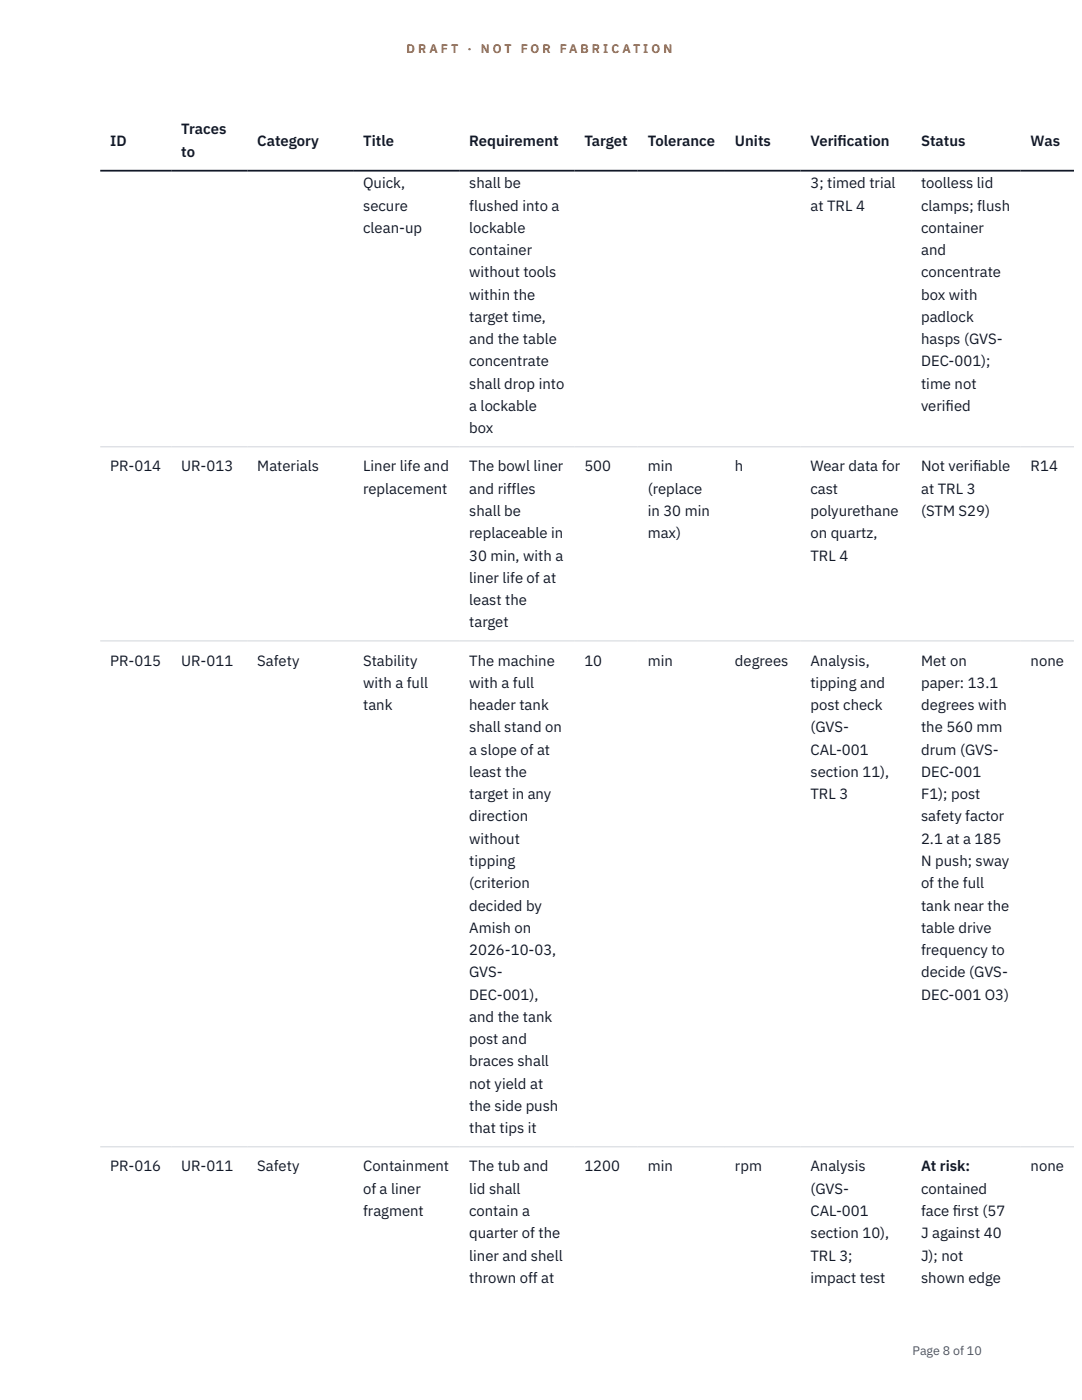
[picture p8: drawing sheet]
<svg xmlns="http://www.w3.org/2000/svg" width="216mm" height="279mm" viewBox="0 0 216 279" stroke-linecap="round" stroke-linejoin="round" font-family="sans-serif">
<defs><g id="words">
<g font-size="3" fill="#111827">
<text x="22" y="29.1">ID</text>
<text x="36.2" y="26.8">Traces</text>
<text x="51.3" y="29.1">Category</text>
<text x="72.5" y="29.1">Title</text>
<text x="93.6" y="29.1">Requirement</text>
<text x="116.6" y="29.1">Target</text>
<text x="129.3" y="29.1">Tolerance</text>
<text x="146.7" y="29.1">Units</text>
<text x="161.7" y="29.1">Verif</text>
<text x="167.1" y="29.1">ication</text>
<text x="183.8" y="29.1">Status</text>
<text x="205.7" y="29.1">Was</text>
<text x="36.2" y="31.3">to</text>
<text x="72.5" y="37.6">Quick,</text>
<text x="93.6" y="37.6">shall be</text>
<text x="161.7" y="37.6">3; timed trial</text>
<text x="183.8" y="37.6">toolless lid</text>
<text x="72.5" y="42">secure</text>
<text x="72.5" y="46.5">clean-up</text>
<text x="93.6" y="42">flushed into a</text>
<text x="93.6" y="46.5">lockable</text>
<text x="161.7" y="42">at TRL 4</text>
<text x="183.8" y="42">clamps; flush</text>
<text x="183.8" y="46.5">container</text>
<text x="93.6" y="50.9">container</text>
<text x="183.8" y="50.9">and</text>
<text x="93.6" y="55.4">without tools</text>
<text x="93.6" y="59.8">within the</text>
<text x="183.8" y="55.4">concentrate</text>
<text x="183.8" y="59.8">box with</text>
<text x="93.6" y="64.2">target time,</text>
<text x="183.8" y="64.2">padlock</text>
<text x="93.6" y="68.7">and the table</text>
<text x="183.8" y="68.7">hasps (GVS-</text>
<text x="93.6" y="73.1">concentrate</text>
<text x="93.6" y="77.6">shall drop into</text>
<text x="183.8" y="73.1">DEC-001);</text>
<text x="183.8" y="77.6">time not</text>
<text x="93.6" y="82">a lockable</text>
<text x="183.8" y="82">verif</text>
<text x="188.7" y="82">ied</text>
<text x="93.6" y="86.5">box</text>
<text x="22" y="94.1">PR-014</text>
<text x="36.2" y="94.1">UR-013</text>
<text x="51.3" y="94.1">Materials</text>
<text x="72.5" y="94.1">Liner life and</text>
<text x="93.6" y="94.1">The bowl liner</text>
<text x="116.6" y="94.1">500</text>
<text x="129.3" y="94.1">min</text>
<text x="146.7" y="94.1">h</text>
<text x="161.7" y="94.1">Wear data for</text>
<text x="183.8" y="94.1">Not verif</text>
<text x="194.2" y="94.1">iable</text>
<text x="205.7" y="94.1">R14</text>
<text x="72.5" y="98.5">replacement</text>
<text x="93.6" y="98.5">and riffles</text>
<text x="129.3" y="98.5">(replace</text>
<text x="161.7" y="98.5">cast</text>
<text x="183.8" y="98.5">at TRL 3</text>
<text x="93.6" y="103">shall be</text>
<text x="93.6" y="107.4">replaceable in</text>
<text x="129.3" y="103">in 30 min</text>
<text x="129.3" y="107.4">max)</text>
<text x="161.7" y="103">polyurethane</text>
<text x="161.7" y="107.4">on quartz,</text>
<text x="183.8" y="103">(STM S29)</text>
<text x="93.6" y="111.9">30 min, with a</text>
<text x="161.7" y="111.9">TRL 4</text>
<text x="93.6" y="116.3">liner life of at</text>
<text x="93.6" y="120.8">least the</text>
<text x="93.6" y="125.2">target</text>
<text x="22" y="132.8">PR-015</text>
<text x="36.2" y="132.8">UR-011</text>
<text x="51.3" y="132.8">Safety</text>
<text x="72.5" y="132.8">Stability</text>
<text x="72.5" y="137.3">with a full</text>
<text x="93.6" y="132.8">The machine</text>
<text x="93.6" y="137.3">with a full</text>
<text x="116.6" y="132.8">10</text>
<text x="129.3" y="132.8">min</text>
<text x="146.7" y="132.8">degrees</text>
<text x="161.7" y="132.8">Analysis,</text>
<text x="161.7" y="137.3">tipping and</text>
<text x="183.8" y="132.8">Met on</text>
<text x="183.8" y="137.3">paper: 13.1</text>
<text x="205.7" y="132.8">none</text>
<text x="72.5" y="141.7">tank</text>
<text x="93.6" y="141.7">header tank</text>
<text x="161.7" y="141.7">post check</text>
<text x="183.8" y="141.7">degrees with</text>
<text x="93.6" y="146.2">shall stand on</text>
<text x="161.7" y="146.2">(GVS-</text>
<text x="183.8" y="146.2">the 560 mm</text>
<text x="93.6" y="150.6">a slope of at</text>
<text x="93.6" y="155.1">least the</text>
<text x="161.7" y="150.6">CAL-001</text>
<text x="161.7" y="155.1">section 11),</text>
<text x="183.8" y="150.6">drum (GVS-</text>
<text x="183.8" y="155.1">DEC-001</text>
<text x="93.6" y="159.5">target in any</text>
<text x="161.7" y="159.5">TRL 3</text>
<text x="183.8" y="159.5">F1); post</text>
<text x="93.6" y="163.9">direction</text>
<text x="183.8" y="163.9">safety factor</text>
<text x="93.6" y="168.4">without</text>
<text x="93.6" y="172.8">tipping</text>
<text x="183.8" y="168.4">2.1 at a 185</text>
<text x="183.8" y="172.8">N push; sway</text>
<text x="93.6" y="177.3">(criterion</text>
<text x="183.8" y="177.3">of the full</text>
<text x="93.6" y="181.7">decided by</text>
<text x="183.8" y="181.7">tank near the</text>
<text x="93.6" y="186.2">Amish on</text>
<text x="93.6" y="190.6">2026-10-03,</text>
<text x="183.8" y="186.2">table drive</text>
<text x="183.8" y="190.6">frequency to</text>
<text x="93.6" y="195.1">GVS-</text>
<text x="183.8" y="195.1">decide (GVS-</text>
<text x="93.6" y="199.5">DEC-001),</text>
<text x="93.6" y="203.9">and the tank</text>
<text x="183.8" y="199.5">DEC-001 O3)</text>
<text x="93.6" y="208.4">post and</text>
<text x="93.6" y="212.8">braces shall</text>
<text x="93.6" y="217.3">not yield at</text>
<text x="93.6" y="221.7">the side push</text>
<text x="93.6" y="226.2">that tips it</text>
<text x="22" y="233.8">PR-016</text>
<text x="36.2" y="233.8">UR-011</text>
<text x="51.3" y="233.8">Safety</text>
<text x="72.5" y="233.8">Containment</text>
<text x="93.6" y="233.8">The tub and</text>
<text x="116.6" y="233.8">1200</text>
<text x="129.3" y="233.8">min</text>
<text x="146.7" y="233.8">rpm</text>
<text x="161.7" y="233.8">Analysis</text>
<text x="183.8" y="233.8">At risk:</text>
<text x="205.7" y="233.8">none</text>
<text x="72.5" y="238.2">of a liner</text>
<text x="93.6" y="238.2">lid shall</text>
<text x="161.7" y="238.2">(GVS-</text>
<text x="183.8" y="238.2">contained</text>
<text x="72.5" y="242.7">fragment</text>
<text x="93.6" y="242.7">contain a</text>
<text x="161.7" y="242.7">CAL-001</text>
<text x="183.8" y="242.7">face f</text>
<text x="190.1" y="242.7">irst (57</text>
<text x="93.6" y="247.1">quarter of the</text>
<text x="93.6" y="251.6">liner and shell</text>
<text x="161.7" y="247.1">section 10),</text>
<text x="161.7" y="251.6">TRL 3;</text>
<text x="183.8" y="247.1">J against 40</text>
<text x="183.8" y="251.6">J); not</text>
<text x="93.6" y="256">thrown off at</text>
<text x="161.7" y="256">impact test</text>
<text x="183.8" y="256">shown edge</text>
</g>
<g font-size="2.5" fill="#b45309">
<text x="81.1" y="10.5">D R A F T</text>
<text x="93.3" y="10.5">·</text>
<text x="95.9" y="10.5">N O T</text>
<text x="103.9" y="10.5">F O R</text>
<text x="111.7" y="10.5">F A B R I C A T I O N</text>
</g>
<text font-size="2.5" fill="#4b5563" x="182.1" y="270.3">Page 8 of 10</text>
</g></defs>
<path d="M20 89.2h194.3M20 127.9h194.3M20 228.9h194.3" fill="none" stroke="#d1d5db" stroke-width=".2"/>
<path d="M20 34.1h194.3" fill="none" stroke="#111827" stroke-width=".35"/>
<use href="#words"/>
</svg>
